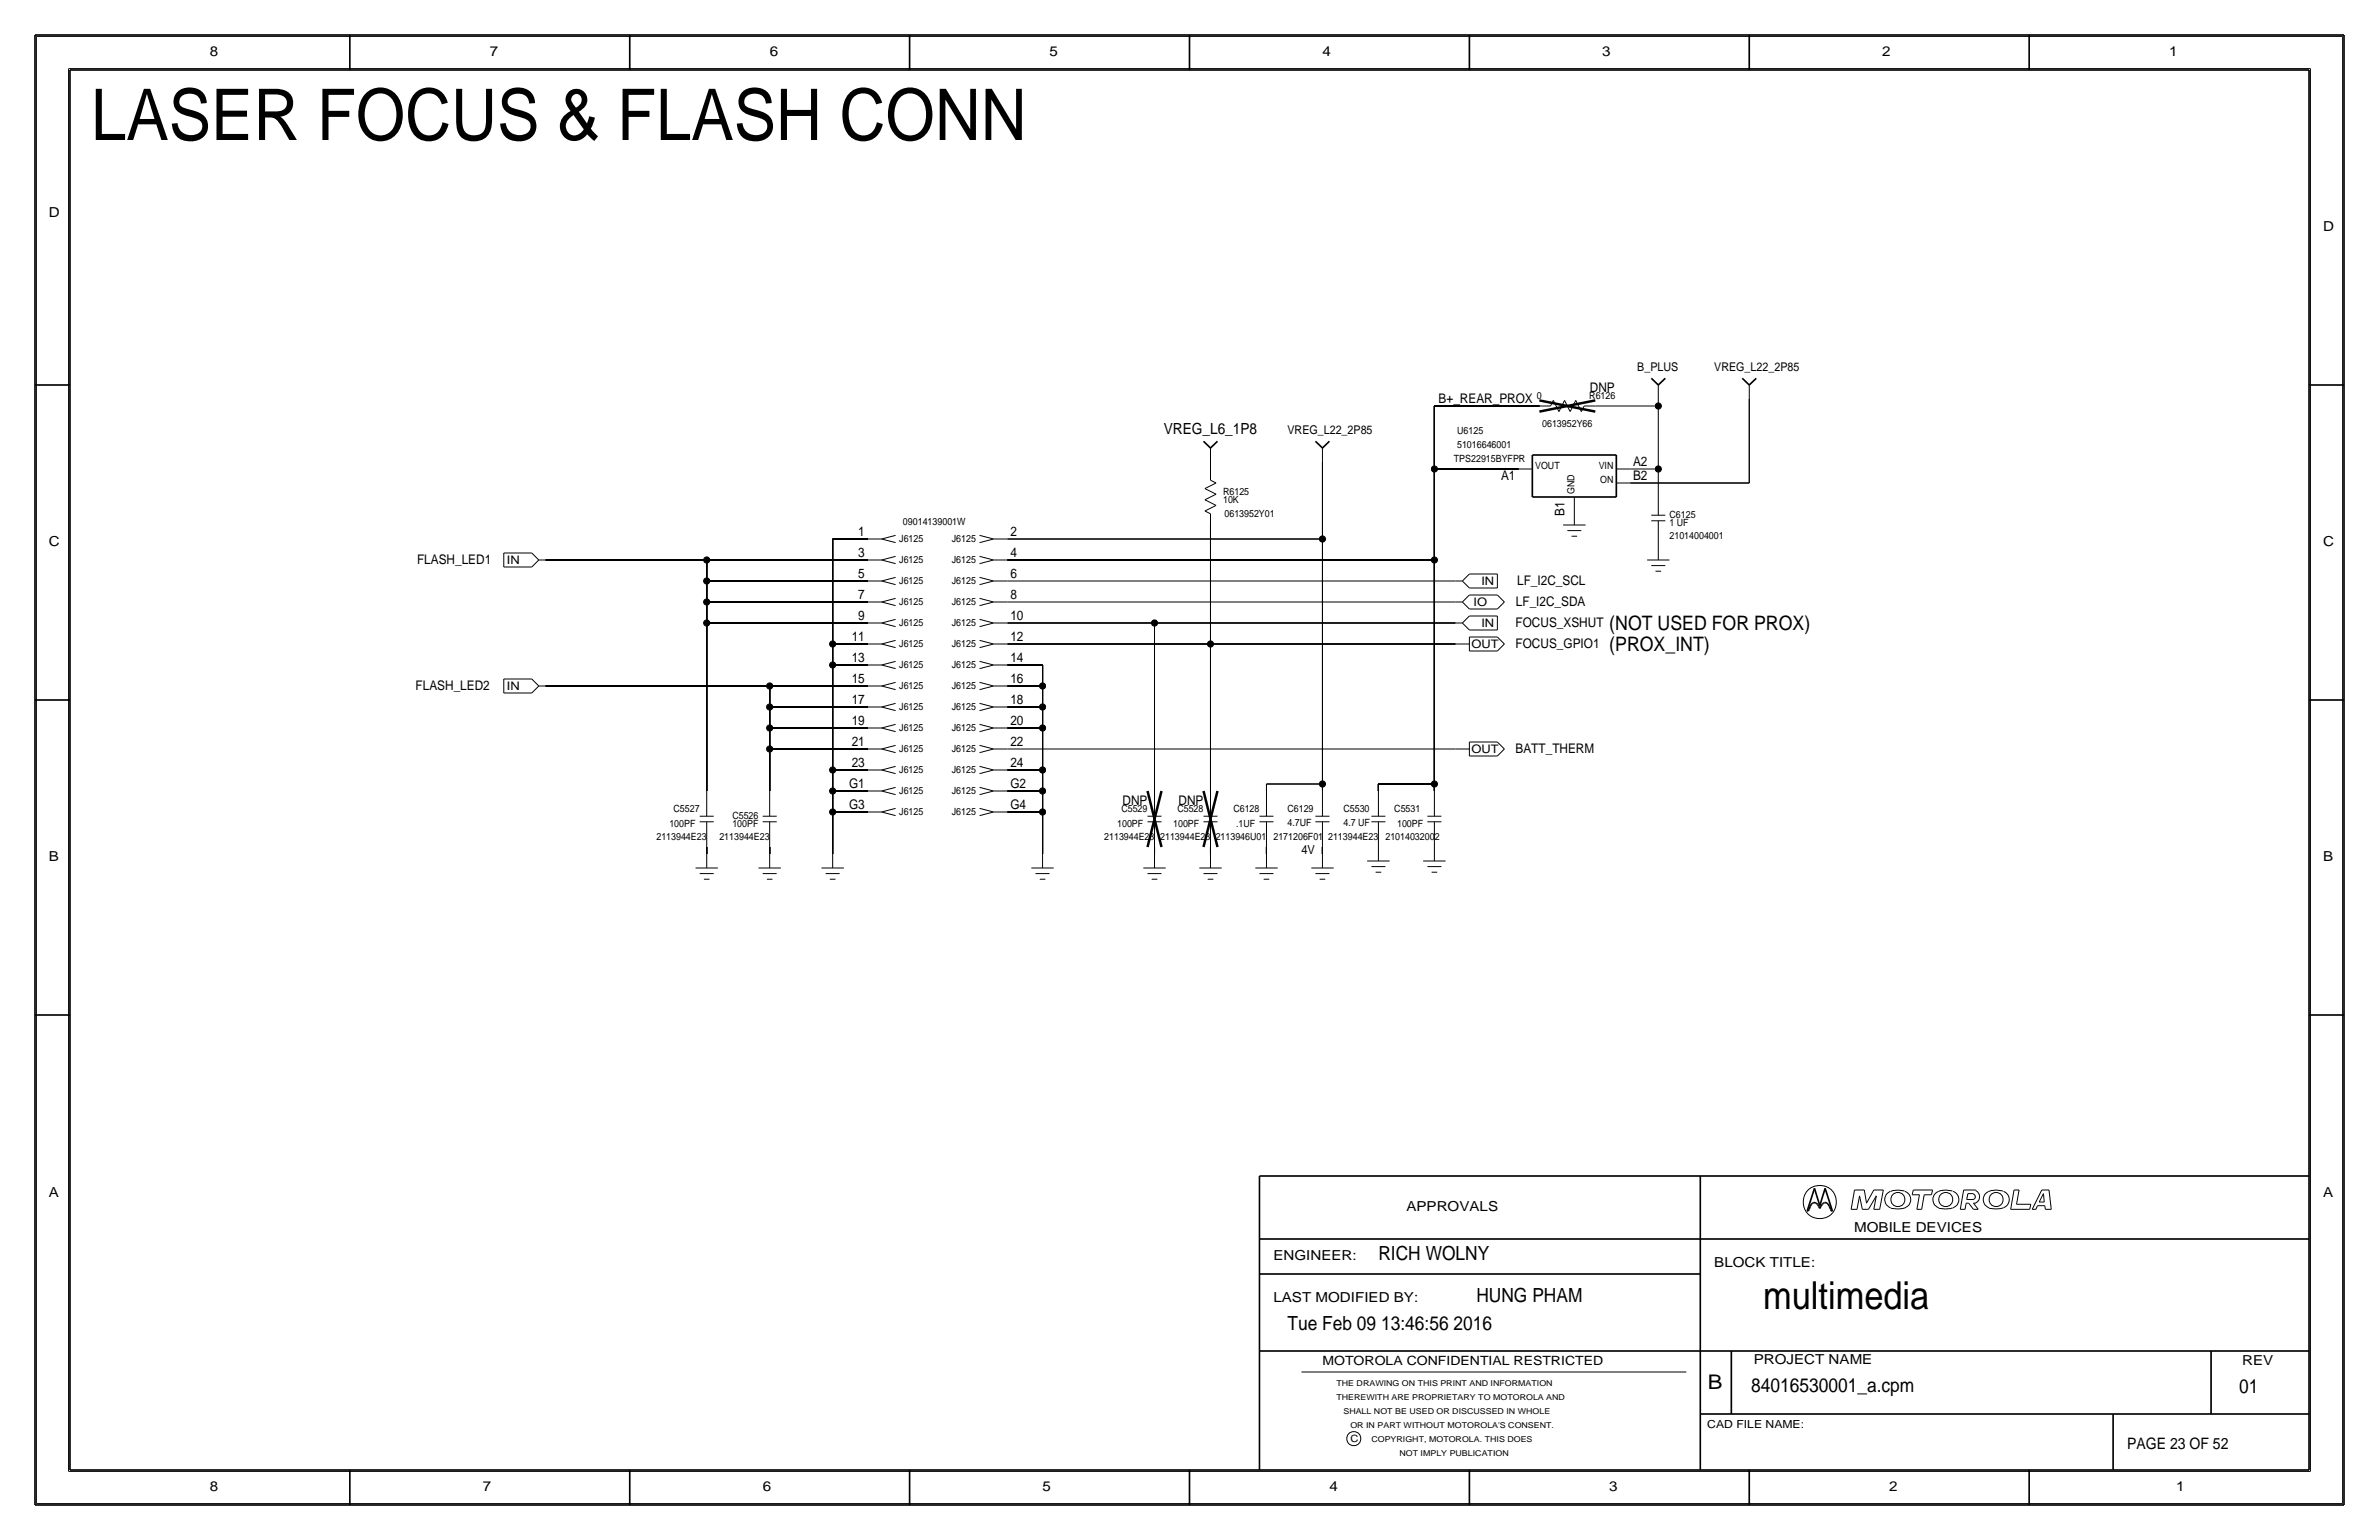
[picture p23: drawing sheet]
<svg xmlns="http://www.w3.org/2000/svg" width="432mm" height="279mm" viewBox="0 0 432 279" stroke-linecap="round" stroke-linejoin="round" font-family="sans-serif">
<defs><g id="words">
<text font-size="12.9" x="16.5" y="25.4">LASER FOCUS &amp; FLASH CONN</text>
<text font-size="7" x="320" y="237.5">multimedia</text>
<text font-size="3.7" x="310" y="252.1">B</text>
<g font-size="3.6">
<text x="292.1" y="118.1">(PROX_INT)</text>
<text x="292.1" y="114.3">(NOT USED FOR PROX)</text>
</g>
<g font-size="3.5">
<text x="250.2" y="228.6">RICH WOLNY</text>
<text x="268" y="236.2">HUNG PHAM</text>
<text x="233.7" y="241.3">Tue Feb 09 13:46:56 2016</text>
<text x="317.9" y="252.6">84016530001_a.cpm</text>
<text x="406.4" y="252.7">01</text>
</g>
<text font-size="2.9" x="386.1" y="262.9">PAGE 23 OF 52</text>
<text font-size="2.8" x="211.2" y="78.7">VREG_L6_1P8</text>
<g font-size="2.5">
<text x="38.1" y="10.2">8</text>
<text x="88.9" y="10.2">7</text>
<text x="139.7" y="10.2">6</text>
<text x="190.5" y="10.2">5</text>
<text x="240" y="10.2">4</text>
<text x="290.8" y="10.2">3</text>
<text x="341.6" y="10.2">2</text>
<text x="393.7" y="10.2">1</text>
<text x="8.9" y="39.4">D</text>
<text x="421.6" y="41.9">D</text>
<text x="8.9" y="99.1">C</text>
<text x="421.6" y="99.1">C</text>
<text x="8.9" y="156.2">B</text>
<text x="421.6" y="156.2">B</text>
<text x="8.9" y="217.2">A</text>
<text x="255.3" y="219.7">APPROVALS</text>
<text x="421.6" y="217.2">A</text>
<text x="336.5" y="223.5">MOBILE DEVICES</text>
<text x="231.1" y="228.6">ENGINEER:</text>
<text x="311.1" y="229.9">BLOCK TITLE:</text>
<text x="231.1" y="236.2">LAST MODIFIED BY:</text>
<text x="318.3" y="247.5">PROJECT NAME</text>
<text x="407" y="247.6">REV</text>
<text x="38.1" y="270.5">8</text>
<text x="87.6" y="270.5">7</text>
<text x="138.4" y="270.5">6</text>
<text x="189.2" y="270.5">5</text>
<text x="241.3" y="270.5">4</text>
<text x="292.1" y="270.5">3</text>
<text x="342.9" y="270.5">2</text>
<text x="395" y="270.5">1</text>
</g>
<g font-size="2.4">
<text x="288.6" y="71.1">DNP</text>
<text x="261.1" y="73.2">B+_REAR_PROX</text>
<text x="272.5" y="87.1">A1</text>
<text x="296.4" y="84.6">A2</text>
<text x="296.4" y="87.1">B2</text>
<text x="284" y="93.6" transform="rotate(-90 284 93.6)">B1</text>
<text x="155.8" y="101.1">3</text>
<text x="155.8" y="97.3">1</text>
<text x="183.4" y="101.1">4</text>
<text x="183.4" y="97.3">2</text>
<text x="75.7" y="102.4">FLASH_LED1</text>
<text x="155.8" y="104.9">5</text>
<text x="183.4" y="104.9">6</text>
<text x="275.4" y="106.2">LF_I2C_SCL</text>
<text x="155.8" y="112.5">9</text>
<text x="155.8" y="108.7">7</text>
<text x="183.4" y="112.5">10</text>
<text x="183.4" y="108.7">8</text>
<text x="275.1" y="113.8">FOCUS_XSHUT</text>
<text x="275.1" y="110">LF_I2C_SDA</text>
<text x="154.6" y="116.3">11</text>
<text x="183.4" y="116.3">12</text>
<text x="275.1" y="117.6">FOCUS_GPIO1</text>
<text x="75.4" y="125.2">FLASH_LED2</text>
<text x="154.6" y="124">15</text>
<text x="154.6" y="120.1">13</text>
<text x="183.4" y="124">16</text>
<text x="183.4" y="120.1">14</text>
<text x="154.6" y="131.6">19</text>
<text x="154.6" y="127.8">17</text>
<text x="183.4" y="131.6">20</text>
<text x="183.4" y="127.8">18</text>
<text x="154.6" y="135.4">21</text>
<text x="183.4" y="135.4">22</text>
<text x="275.1" y="136.7">BATT_THERM</text>
<text x="154.1" y="143">G1</text>
<text x="154.6" y="139.2">23</text>
<text x="183.4" y="139.2">24</text>
<text x="183.4" y="143">G2</text>
<text x="154.1" y="146.8">G3</text>
<text x="183.4" y="146.8">G4</text>
<text x="203.8" y="146">DNP</text>
<text x="213.9" y="146">DNP</text>
</g>
<g font-size="2.3">
<text x="236.2" y="154.9">4V</text>
<text x="240" y="247.6">MOTOROLA CONFIDENTIAL RESTRICTED</text>
</g>
<g font-size="2.2">
<text x="297.2" y="67.3">B_PLUS</text>
<text x="311.1" y="67.3">VREG_L22_2P85</text>
<text x="233.7" y="78.7">VREG_L22_2P85</text>
</g>
<g font-size="2.1">
<text x="92" y="102.3">IN</text>
<text x="268.9" y="106.1">IN</text>
<text x="267.5" y="109.9">IO</text>
<text x="268.9" y="113.7">IN</text>
<text x="267.1" y="117.7">OUT</text>
<text x="92" y="125.2">IN</text>
<text x="267.1" y="136.7">OUT</text>
</g>
<text font-size="2" x="309.9" y="259.1">CAD FILE NAME:</text>
<g font-size="1.8">
<text x="279" y="72.4">0</text>
<text x="279.9" y="77.5">0613952Y66</text>
<text x="288.5" y="72.4">R6126</text>
<text x="263.9" y="83.8">TPS22915BYFPR</text>
<text x="264.5" y="81.3">51016646001</text>
<text x="264.5" y="78.7">U6125</text>
<text x="222" y="89.8">R6125</text>
<text x="278.6" y="85.1">VOUT</text>
<text x="285.8" y="89.7" transform="rotate(-90 285.8 89.7)">GND</text>
<text x="290.2" y="85.1">VIN</text>
<text x="290.4" y="87.7">ON</text>
<text x="163.9" y="95.3">09014139001W</text>
<text x="222" y="91.3">10K</text>
<text x="222.3" y="93.8">0613952Y01</text>
<text x="303" y="95.5">1 UF</text>
<text x="303" y="94">C6125</text>
<text x="163.2" y="98.4">J6125</text>
<text x="172.8" y="98.4">J6125</text>
<text x="303" y="97.8">21014004001</text>
<text x="163.2" y="106">J6125</text>
<text x="163.2" y="102.2">J6125</text>
<text x="172.8" y="106">J6125</text>
<text x="172.8" y="102.2">J6125</text>
<text x="163.2" y="113.6">J6125</text>
<text x="163.2" y="109.8">J6125</text>
<text x="172.8" y="113.6">J6125</text>
<text x="172.8" y="109.8">J6125</text>
<text x="163.2" y="117.4">J6125</text>
<text x="172.8" y="117.4">J6125</text>
<text x="163.2" y="125.1">J6125</text>
<text x="163.2" y="121.3">J6125</text>
<text x="172.8" y="125.1">J6125</text>
<text x="172.8" y="121.3">J6125</text>
<text x="163.2" y="128.9">J6125</text>
<text x="172.8" y="128.9">J6125</text>
<text x="163.2" y="132.7">J6125</text>
<text x="163.2" y="136.5">J6125</text>
<text x="172.8" y="132.7">J6125</text>
<text x="172.8" y="136.5">J6125</text>
<text x="163.2" y="140.3">J6125</text>
<text x="172.8" y="140.3">J6125</text>
<text x="122.3" y="147.3">C5527</text>
<text x="132.9" y="148.6">C5526</text>
<text x="163.2" y="147.9">J6125</text>
<text x="163.2" y="144.1">J6125</text>
<text x="172.8" y="144.1">J6125</text>
<text x="172.8" y="147.9">J6125</text>
<text x="203.5" y="147.3">C5529</text>
<text x="213.7" y="147.3">C5528</text>
<text x="223.9" y="147.3">C6128</text>
<text x="233.7" y="149.9">4.7UF</text>
<text x="233.7" y="147.3">C6129</text>
<text x="243.8" y="149.9">4.7 UF</text>
<text x="243.8" y="147.3">C5530</text>
<text x="253.1" y="147.3">C5531</text>
<text x="119.1" y="152.4">2113944E23</text>
<text x="121.5" y="150.1">100PF</text>
<text x="130.6" y="152.4">2113944E23</text>
<text x="132.9" y="150.1">100PF</text>
<text x="200.4" y="152.4">2113944E23</text>
<text x="202.8" y="150.1">100PF</text>
<text x="210.6" y="152.4">2113944E23 2113946U01</text>
<text x="212.9" y="150.1">100PF</text>
<text x="224.3" y="150.1">.1UF</text>
<text x="231.1" y="152.4">2171206F01</text>
<text x="241.1" y="152.4">2113944E23</text>
<text x="251.5" y="152.4">21014032002</text>
<text x="253.6" y="150.1">100PF</text>
<text x="245.1" y="261.6">C</text>
</g>
<g font-size="1.5">
<text x="242.6" y="251.5">THE DRAWING ON THIS PRINT AND INFORMATION</text>
<text x="242.6" y="254">THEREWITH ARE PROPRIETARY TO MOTOROLA AND</text>
<text x="243.8" y="256.5">SHALL NOT BE USED OR DISCUSSED IN WHOLE</text>
<text x="245.1" y="259.1">OR IN PART WITHOUT MOTOROLA'S CONSENT.</text>
<text x="248.9" y="261.6">COPYRIGHT, MOTOROLA. THIS DOES</text>
<text x="254" y="264.2">NOT IMPLY PUBLICATION</text>
</g>
</g></defs>
<!-- layer: Nets -->
<g fill="none" stroke="#000" stroke-width=".18">
<path d="M260.3 73.7h19.1zM260.3 73.7v11.4zM289.6 73.7h11.4zM301 73.7v11.4zM301 72.4v1.3zM317.5 72.4v15.2zM151.1 97.8v19zM151.1 97.8h6.4zM182.9 97.8h57.1zM219.7 83.8v1.3zM219.7 95.2v21.6zM240 83.8v14z"/>
<path d="M240 97.8v44.4zM260.3 85.1h15.3zM260.3 85.1v16.5zM295.9 87.6h21.6zM295.9 85.1h5.1zM301 85.1v3.8zM99.1 101.6h29.2zM128.3 105.4h29.2zM128.3 109.2h29.2zM128.3 113h29.2zM128.3 101.6h29.2zM128.3 101.6v3.8z"/>
<path d="M128.3 105.4v3.8zM128.3 113v30.5zM128.3 109.2v3.8zM151.1 116.8v3.9zM151.1 116.8h6.4zM182.9 116.8h36.8zM182.9 105.4h81.3zM182.9 113h26.6zM182.9 101.6h77.5zM182.9 109.2h81.3zM209.5 113h54.7zM209.5 113v30.5z"/>
<path d="M219.7 116.8v26.7zM219.7 116.8h44.5zM260.3 101.6v40.6zM99.1 124.5h40.6zM139.7 124.5h17.8zM139.7 128.3h17.8zM139.7 132.1h17.8zM139.7 135.9h17.8zM139.7 124.5v3.8zM139.7 128.3v3.8zM139.7 135.9v7.6zM139.7 132.1v3.8z"/>
<path d="M151.1 139.7v3.8zM151.1 139.7h6.4zM151.1 120.6v19.1zM151.1 120.7h6.4zM182.9 139.7h6.3zM182.9 132.1h6.3zM182.9 128.3h6.3zM182.9 120.7h6.3zM182.9 124.5h6.3zM182.9 135.9h81.3zM189.2 139.7v3.8zM189.2 132.1v7.6z"/>
<path d="M189.2 128.3v3.8zM189.2 124.5v3.8zM189.2 120.7v3.8zM128.3 153.7v1.2zM139.7 153.7v1.2zM151.1 147.3v7.6zM151.1 147.3h6.4zM151.1 143.5v3.8zM151.1 143.5h6.4zM182.9 147.3h6.3zM182.9 143.5h6.3zM189.2 147.3v7.6z"/>
<path d="M189.2 143.5v3.8zM209.5 153.7v1.2zM219.7 153.7v1.2zM229.9 142.2v1.3zM229.9 153.7v1.2zM229.9 142.2h10.1zM240 142.2v1.3zM240 153.7v1.2zM250.2 142.2v1.3zM250.2 142.2h10.2zM260.3 142.2v1.3z"/>
</g>
<g fill="#000" stroke="#000" stroke-width=".18">
<circle cx="301" cy="73.7" r=".56"/>
<circle cx="240" cy="97.8" r=".56"/>
<circle cx="260.3" cy="85.1" r=".56"/>
<circle cx="301" cy="85.1" r=".56"/>
<circle cx="128.3" cy="101.6" r=".56"/>
<circle cx="128.3" cy="109.2" r=".56"/>
<circle cx="128.3" cy="105.4" r=".56"/>
<circle cx="128.3" cy="113" r=".56"/>
<circle cx="151.1" cy="116.8" r=".56"/>
<circle cx="209.5" cy="113" r=".56"/>
<circle cx="219.7" cy="116.8" r=".56"/>
<circle cx="260.3" cy="101.6" r=".56"/>
<circle cx="139.7" cy="124.5" r=".56"/>
<circle cx="139.7" cy="132.1" r=".56"/>
<circle cx="139.7" cy="135.9" r=".56"/>
<circle cx="139.7" cy="128.3" r=".56"/>
<circle cx="151.1" cy="120.6" r=".56"/>
<circle cx="151.1" cy="139.7" r=".56"/>
<circle cx="189.2" cy="124.5" r=".56"/>
<circle cx="189.2" cy="128.3" r=".56"/>
<circle cx="189.2" cy="132.1" r=".56"/>
<circle cx="189.2" cy="139.7" r=".56"/>
<circle cx="151.1" cy="147.3" r=".56"/>
<circle cx="151.1" cy="143.5" r=".56"/>
<circle cx="189.2" cy="147.3" r=".56"/>
<circle cx="189.2" cy="143.5" r=".56"/>
<circle cx="240" cy="142.2" r=".56"/>
<circle cx="260.3" cy="142.2" r=".56"/>
</g>
<!-- layer: Components -->
<g fill="none" stroke="#000" stroke-width=".18">
<path d="M279.4 73.7h2zM281.9 72.6l-.5 1.1zM281.9 72.6l1.1 2.1zM284 72.6l-1 2.1zM284 72.6l1 2.1zM286 72.6l-1 2.1zM286 72.6l1 2.1zM287.5 73.7l-.5 1zM287.5 73.7h2.1zM301 69.9v2.5zM317.5 69.9v2.5zM157.5 97.8h2.5z"/>
<path d="M160 97.8l2.6 .7zM160 97.8l2.6-.7zM177.8 98.5l2.5-.7zM177.8 97.1l2.5 .7zM180.3 97.8h2.6zM218.7 90.7l2-1zM218.7 90.7l2 1zM218.7 88.6l2-1zM218.7 92.7l1 .5zM218.7 88.6l2 1.1zM218.7 92.7l2-1zM219.7 81.3v2.5z"/>
<path d="M219.7 85.1v2zM219.7 93.2v2zM219.7 87.1l1 .5zM240 81.3v2.5zM275.6 85.1h2.5zM283.7 95.2h4.1zM284.5 96.3h2.5zM285.2 97.3h1.1zM285.8 92.7v2.5zM285.8 90.2v2.5zM293.4 85.1h2.5zM293.4 87.6h2.5z"/>
<path d="M299.7 94.5h2.6zM299.7 93.5h2.6zM301 99.1v2.5zM301 94.5v4.6zM301 88.9v4.6zM91.4 100.3h5.1zM91.4 100.3v2.6zM91.4 102.9h5.1zM96.5 100.3l1.3 1.3zM97.8 101.6l-1.3 1.3zM97.8 101.6h1.3zM157.5 113h2.5z"/>
<path d="M157.5 116.8h2.5zM157.5 105.4h2.5zM157.5 101.6h2.5zM157.5 109.2h2.5zM160 113l2.6 .7zM160 113l2.6-.6zM160 116.8l2.6 .7zM160 116.8l2.6-.6zM160 105.4l2.6 .7zM160 105.4l2.6-.7zM160 101.6l2.6 .7zM160 101.6l2.6-.7z"/>
<path d="M160 109.2l2.6 .7zM160 109.2l2.6-.6zM177.8 120l2.5 .7zM177.8 113.7l2.5-.7zM177.8 112.4l2.5 .6zM177.8 109.9l2.5-.7zM177.8 108.6l2.5 .6zM177.8 106.1l2.5-.7zM177.8 104.7l2.5 .7zM177.8 102.3l2.5-.7zM177.8 100.9l2.5 .7zM177.8 117.5l2.5-.7z"/>
<path d="M177.8 116.2l2.5 .6zM180.3 113h2.6zM180.3 109.2h2.6zM180.3 105.4h2.6zM180.3 101.6h2.6zM180.3 116.8h2.6zM264.2 113h1.2zM264.2 105.4h1.2zM264.2 116.8h2.5zM264.2 109.2h1.2zM265.4 113l1.3 1.3zM265.4 105.4l1.3 1.3z"/>
<path d="M265.4 109.2l1.3 1.3zM266.7 115.6h5.1zM266.7 118.1h5.1zM266.7 115.6v2.5zM266.7 111.8l-1.3 1.2zM266.7 104.1l-1.3 1.3zM266.7 110.5h5.1zM266.7 107.9h5.1zM266.7 107.9l-1.3 1.3zM266.7 111.8h5.1zM266.7 114.3h5.1zM266.7 104.1h5.1z"/>
<path d="M266.7 106.7h5.1zM271.8 115.6l1.3 1.2zM271.8 111.8v2.5zM271.8 104.1v2.6zM271.8 107.9l1.3 1.3zM273 116.8l-1.2 1.3zM273 109.2l-1.2 1.3zM299 101.6h4zM299.7 102.6h2.6zM300.5 103.6h1zM91.4 123.2h5.1zM91.4 123.2v2.5z"/>
<path d="M91.4 125.7h5.1zM96.5 123.2l1.3 1.3zM97.8 124.5l-1.3 1.2zM97.8 124.5h1.3zM157.5 132.1h2.5zM157.5 135.9h2.5zM157.5 139.7h2.5zM157.5 128.3h2.5zM157.5 124.5h2.5zM157.5 120.7h2.5zM160 132.1l2.6 .6zM160 132.1l2.6-.7z"/>
<path d="M160 135.9l2.6 .7zM160 135.9l2.6-.7zM160 139.7l2.6 .7zM160 139.7l2.6-.7zM160 128.3l2.6 .6zM160 128.3l2.6-.7zM160 124.5l2.6 .6zM160 124.5l2.6-.7zM160 120.7l2.6 .6zM160 120.7l2.6-.7zM177.8 139l2.5 .7zM177.8 132.7l2.5-.6z"/>
<path d="M177.8 131.4l2.5 .7zM177.8 136.6l2.5-.7zM177.8 135.2l2.5 .7zM177.8 128.9l2.5-.6zM177.8 127.6l2.5 .7zM177.8 125.1l2.5-.6zM177.8 123.8l2.5 .7zM177.8 121.3l2.5-.6zM180.3 139.7h2.6zM180.3 132.1h2.6zM180.3 135.9h2.6zM180.3 128.3h2.6z"/>
<path d="M180.3 124.5h2.6zM180.3 120.7h2.6zM264.2 135.9h2.5zM266.7 134.6h5.1zM266.7 137.2h5.1zM266.7 134.6v2.6zM271.8 134.6l1.3 1.3zM273 135.9l-1.2 1.3zM126.2 157.5h4.1zM127 158.5h2.5zM127 149.1h2.5zM127 148.1h2.5z"/>
<path d="M127.8 159.5h1zM128.3 154.9v2.6zM128.3 149.1v4.6zM128.3 143.5v4.6zM137.7 157.5h4zM138.4 148.1h2.6zM138.4 149.1h2.6zM138.4 158.5h2.6zM139.2 159.5h1zM139.7 149.1v4.6zM139.7 143.5v4.6zM139.7 154.9v2.6z"/>
<path d="M149.1 157.5h4.1zM149.9 158.5h2.5zM150.6 159.5h1zM151.1 154.9v2.6zM157.5 147.3h2.5zM157.5 143.5h2.5zM160 147.3l2.6 .7zM160 147.3l2.6-.6zM160 143.5l2.6 .7zM160 143.5l2.6-.7zM177.8 140.4l2.5-.7zM177.8 144.2l2.5-.7z"/>
<path d="M177.8 142.8l2.5 .7zM177.8 148l2.5-.7zM177.8 146.7l2.5 .6zM180.3 143.5h2.6zM180.3 147.3h2.6zM187.2 157.5h4.1zM188 158.5h2.5zM188.7 159.5h1zM189.2 154.9v2.6zM207.5 157.5h4.1zM208.3 158.5h2.5zM208.3 149.1h2.5z"/>
<path d="M208.3 148.1h2.5zM209 159.5h1.1zM209.5 154.9v2.6zM209.5 149.1v4.6zM209.5 143.5v4.6zM217.7 157.5h4zM218.4 148.1h2.6zM218.4 158.5h2.6zM218.4 149.1h2.6zM219.2 159.5h1zM219.7 154.9v2.6zM219.7 149.1v4.6z"/>
<path d="M219.7 143.5v4.6zM227.8 157.5h4.1zM228.6 148.1h2.5zM228.6 158.5h2.5zM228.6 149.1h2.5zM229.4 159.5h1zM229.9 154.9v2.6zM229.9 149.1v4.6zM229.9 143.5v4.6zM238 157.5h4.1zM238.8 149.1h2.5zM238.8 148.1h2.5z"/>
<path d="M238.8 158.5h2.5zM239.5 159.5h1zM240 149.1v4.6zM240 143.5v4.6zM240 154.9v2.6zM248.2 156.2h4zM248.9 149.1h2.6zM248.9 148.1h2.6zM248.9 157.2h2.6zM249.7 158.2h1zM250.2 149.1v4.6zM250.2 143.5v4.6z"/>
<path d="M250.2 153.7v2.5zM258.3 156.2h4.1zM259.1 157.2h2.5zM259.1 149.1h2.5zM259.1 148.1h2.5zM259.8 158.2h1.1zM260.3 153.7v2.5zM260.3 149.1v4.6zM260.3 143.5v4.6z"/>
</g>
<path d="M299.7 68.6l1.3 1.3zM301 69.8l1.3-1.2zM316.2 68.6l1.3 1.3zM317.5 69.8l1.3-1.2zM218.4 80.1l1.3 1.2zM219.7 81.3l1.3-1.2zM238.8 80.1l1.2 1.2zM240 81.3l1.3-1.2zM278.1 90.2h15.3zM278.1 82.5h15.3zM278.1 82.5v7.7zM293.4 82.5v7.7z" fill="none" stroke="#000" stroke-width=".3"/>
<path d="M279.4 74.7l10.2-2.1zM279.4 72.6l10.2 2.1zM208.3 143.5l2.5 10.2zM210.8 143.5l-2.5 10.2zM218.4 143.5l2.6 10.2zM221 143.5l-2.6 10.2z" fill="none" stroke="#000" stroke-width=".45"/>
<!-- layer: Page Border and Title Block -->
<g fill="none" stroke="#000" stroke-width=".3">
<path d="M6.3 6.4v266.7zM6.4 6.4h419zM12.7 12.7h406.4zM12.7 12.7v254zM63.5 6.4v6.3zM114.3 6.4v6.3zM165.1 6.4v6.3zM215.9 6.3v6.4zM266.7 6.4v6.3zM317.5 6.4v6.3zM368.3 6.4v6.3zM419.1 12.7v254z"/>
<path d="M425.4 6.4v266.7zM6.3 69.8h6.4zM419.1 69.8h6.3zM6.3 127h6.4zM419.1 127h6.3zM6.3 184.1h6.4zM419.1 184.1h6.3zM228.6 213.4v53.3zM228.6 213.4h190.5zM308.6 213.4v53.3zM328 219.7h.2zM328.4 219.4l-.2 .3z"/>
<path d="M328.6 218.8l-.2 .6zM328.8 218.5l-.2 .3zM329 218.3l.2-.1zM329 218.3l-.2 .2zM329.2 218.2h.2zM329.3 215.6l-1.3 4.1zM329.3 215.6l1 3.1zM329.4 218.2l.2 .1zM329.6 218.3l.3 .2zM329.9 218.5l.2 .3zM330.1 218.8l.2 .5zM330.5 218.8l-.2 .5z"/>
<path d="M330.8 218.5l-.3 .3zM331 218.3l-.2 .2zM331 218.3l.2-.1zM331.2 218.2h.2zM331.3 215.6l1.3 4.1zM331.3 215.6l-1 3.1zM331.4 218.2l.2 .1zM331.6 218.3l.2 .2zM331.8 218.5l.2 .3zM332 218.8l.3 .6zM332.3 219.4l.1 .3zM332.4 219.7h.2z"/>
<path d="M228.6 231.1h80zM228.6 224.8h190.5zM228.6 245.1h190.5zM308.6 256.5h110.5zM314.2 245.1v11.4zM383.5 256.5v10.2zM401.3 245.1v11.4zM6.4 273h419zM12.7 266.7h406.4zM63.5 266.7v6.4zM114.3 266.7v6.4zM165.1 266.7v6.4z"/>
<path d="M215.9 266.7v6.3zM266.7 266.7v6.4zM317.5 266.7v6.4zM368.3 266.7v6.4z"/>
</g>
<g fill="none" stroke="#000" stroke-width=".18">
<path d="M6.6 6.6h418.6zM6.6 6.6v266.2zM12.4 12.4v254.6zM12.4 12.4h407zM419.4 12.4v254.6zM425.2 6.6v266.2zM336 219.4h1.1zM336.6 215.9h1.8zM336.6 215.9l-.6 3.5zM337.5 217l-.4 2.4zM337.5 217l.5 2.4zM338 219.4h1.1z"/>
<path d="M338.4 215.9l.4 2.4zM340.1 219.4h1.1zM340.1 215.9h1.7zM340.1 215.9l-1.3 2.4zM340.6 217l-1.5 2.4zM340.6 217l-.5 2.4zM341.8 215.9l-.6 3.5zM343.1 216.2a1.6 1.6 0 0 0-1 1.5 1.6 1.6 0 0 0 1.1 1.5M345.7 216.1h-.2a4 4 0 0 0-2.3 .1M345.7 216.2a1.59 1.59 0 0 1 1.1 1.5 1.59 1.59 0 0 1-1.1 1.5 5.1 5.1 0 0 1-2.5 0M347.1 216.8h1.3zM347.3 215.9l-.2 .9z"/>
<path d="M347.3 215.9h3.5zM347.9 219.4h.9zM348.4 216.8l-.5 2.6zM349.2 216.8l-.4 2.6zM349.2 216.8h1.4zM350.8 215.9l-.2 .9zM354.4 216.1a3.1 3.1 0 0 0-3.3 .7 1.62 1.62 0 0 0 .8 2.4M354.4 219.2a5.1 5.1 0 0 1-2.5 0M354.5 216.2a1.59 1.59 0 0 1 1 1.5 1.59 1.59 0 0 1-1 1.5M355.8 219.4h.9zM356.4 215.9l-.6 3.5zM356.4 215.9h2.2z"/>
<path d="M356.9 218.3l-.2 1.1zM356.9 218.3h.4zM357 217.6h1.2zM357.2 216.6l-.2 1zM357.2 216.6h1zM357.3 218.3l.9 1.1zM358.1 216.7a.5 .5 0 0 1 .4 .4 .5 .5 0 0 1-.4 .5M358.2 219.4h.9zM358.2 218.3l.9 1.1zM358.2 218.3h.4zM358.5 216a1.24 1.24 0 0 1 .8 1.1 1.24 1.24 0 0 1-.8 1.2M363.5 216.1a3.1 3.1 0 0 0-3.3 .7 1.62 1.62 0 0 0 .8 2.4"/>
<path d="M363.6 219.2a5.1 5.1 0 0 1-2.6 0M363.6 216.2a1.59 1.59 0 0 1 1.1 1.5 1.59 1.59 0 0 1-1.1 1.5M364.9 219.4h3.5zM365.6 215.9l-.7 3.5zM365.6 215.9h.9zM366 218.5h2.6zM366.5 215.9l-.5 2.6zM368.6 218.5l-.2 .9zM368.9 219.4h.6zM369.8 218.7h1.3zM369.8 218.7l-.3 .7zM370.1 218.1h.9z"/>
<path d="M370.6 215.9l-1.7 3.5zM370.6 215.9h1.3zM370.9 216.6l-.8 1.5zM370.9 216.6l.1 1.5zM371.1 218.7l.1 .7zM371.2 219.4h1.1zM371.9 215.9l.4 3.5zM236.2 248.9h69.9zM6.6 272.8h418.6zM12.4 267h407z"/>
<circle cx="330.3" cy="218.1" r="3"/>
<circle cx="344.5" cy="217.6" r="1.28"/>
<circle cx="353.2" cy="217.6" r="1.28"/>
<circle cx="362.3" cy="217.6" r="1.28"/>
<circle cx="245.7" cy="261" r="1.28"/>
</g>
<use href="#words"/>
</svg>
